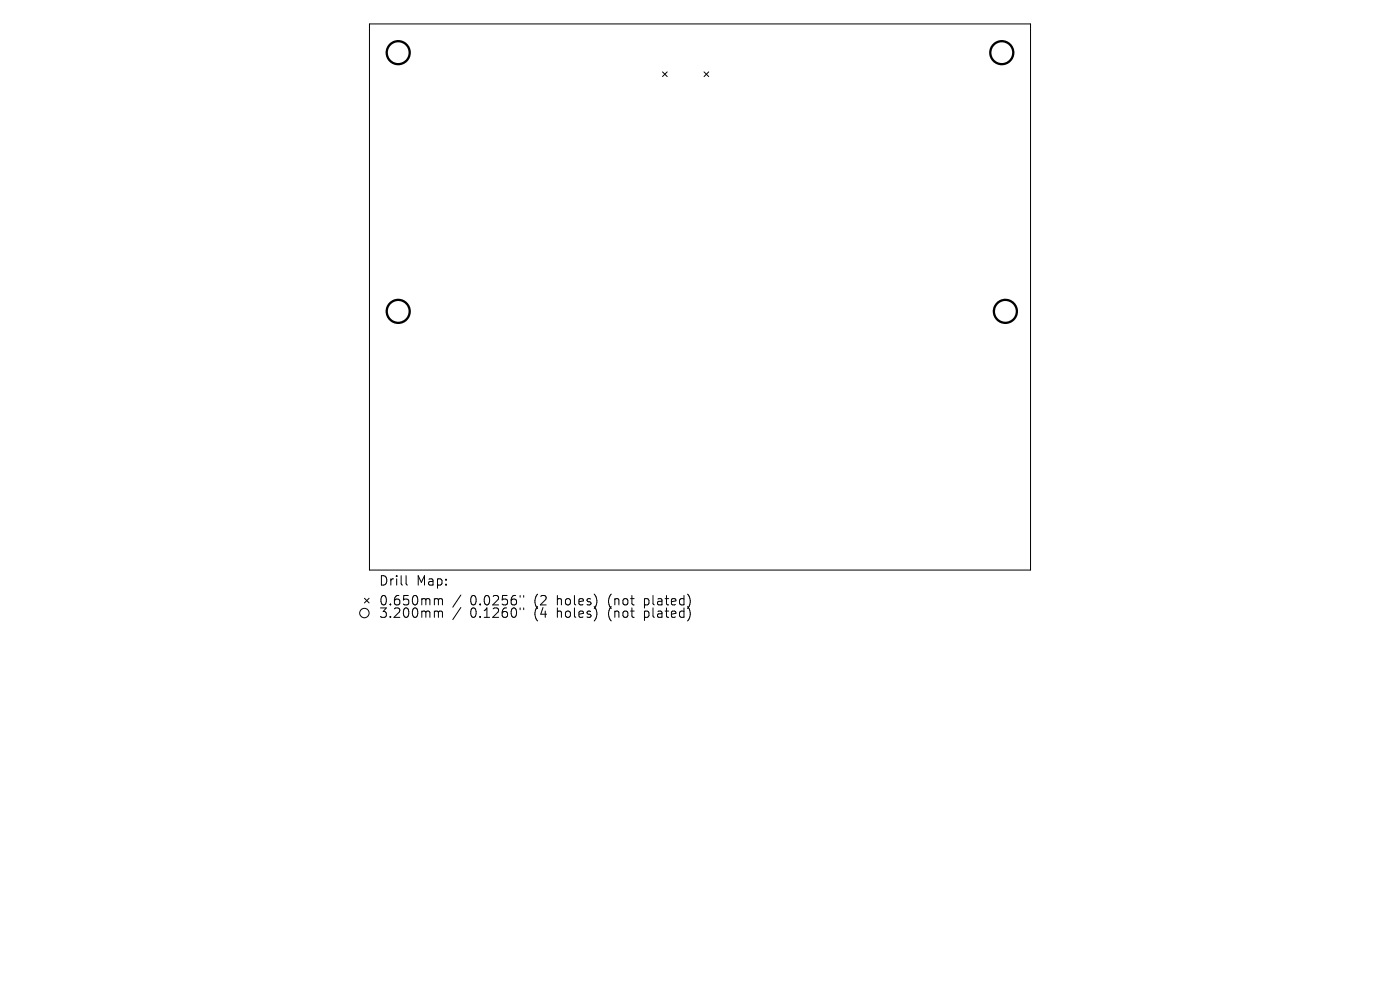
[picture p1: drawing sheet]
<svg xmlns="http://www.w3.org/2000/svg" width="297mm" height="210mm" viewBox="0 0 297 210" stroke-linecap="round" stroke-linejoin="round" font-family="sans-serif">
<defs><g id="words">
<g font-size="2.8">
<text x="80.3" y="124.5">Drill</text>
<text x="88.3" y="124.5">Map:</text>
<text x="80.3" y="128.7">0.650mm</text>
<text x="80.3" y="131.3">3.200mm</text>
<text x="99.8" y="128.7">0.0256&quot;</text>
<text x="99.8" y="131.3">0.1260&quot;</text>
<text x="113.5" y="128.7">(2</text>
<text x="113.5" y="131.3">(4</text>
<text x="118.4" y="128.7">holes)</text>
<text x="118.4" y="131.3">holes)</text>
<text x="129.5" y="128.7">(not</text>
<text x="129.5" y="131.3">(not</text>
<text x="137.3" y="128.7">plated)</text>
<text x="137.3" y="131.3">plated)</text>
</g>
</g></defs>
<g fill="none" stroke="#000" stroke-width=".21">
<path d="M78.4 5.1h140.2v115.8h-140.2zM140.6 15.3l.9 .9M141.5 15.3l-.9 .9M149.4 15.3l1 .9M150.4 15.3l-1 .9M77.3 126.9l1 1M78.3 126.9l-1 1M86.1 122.1v1.7l.3 .3M92.4 127l.5 .1 .1 .2M92.4 129.6l.5 .1 .1 .2M93 127.3l.3-.3 .5 .1 .1 1.2M93 127.3v1"/>
<path d="M93 129.9v1.1M93 129.9l.3-.3 .5 .1 .1 1.3M97.8 126.2l-1.7 2.6M97.8 128.9l-1.7 2.5M110.3 126.3v.4M110.3 129v.3M111.1 126.3v.4M111.1 129v.3"/>
<circle cx="77.3" cy="130" r="1"/>
</g>
<g fill="none" stroke="#000" stroke-width=".49">
<circle cx="84.5" cy="11.2" r="2.44"/>
<circle cx="212.5" cy="11.2" r="2.44"/>
<circle cx="84.5" cy="66.1" r="2.44"/>
<circle cx="213.3" cy="66.1" r="2.44"/>
</g>
<use href="#words"/>
</svg>
